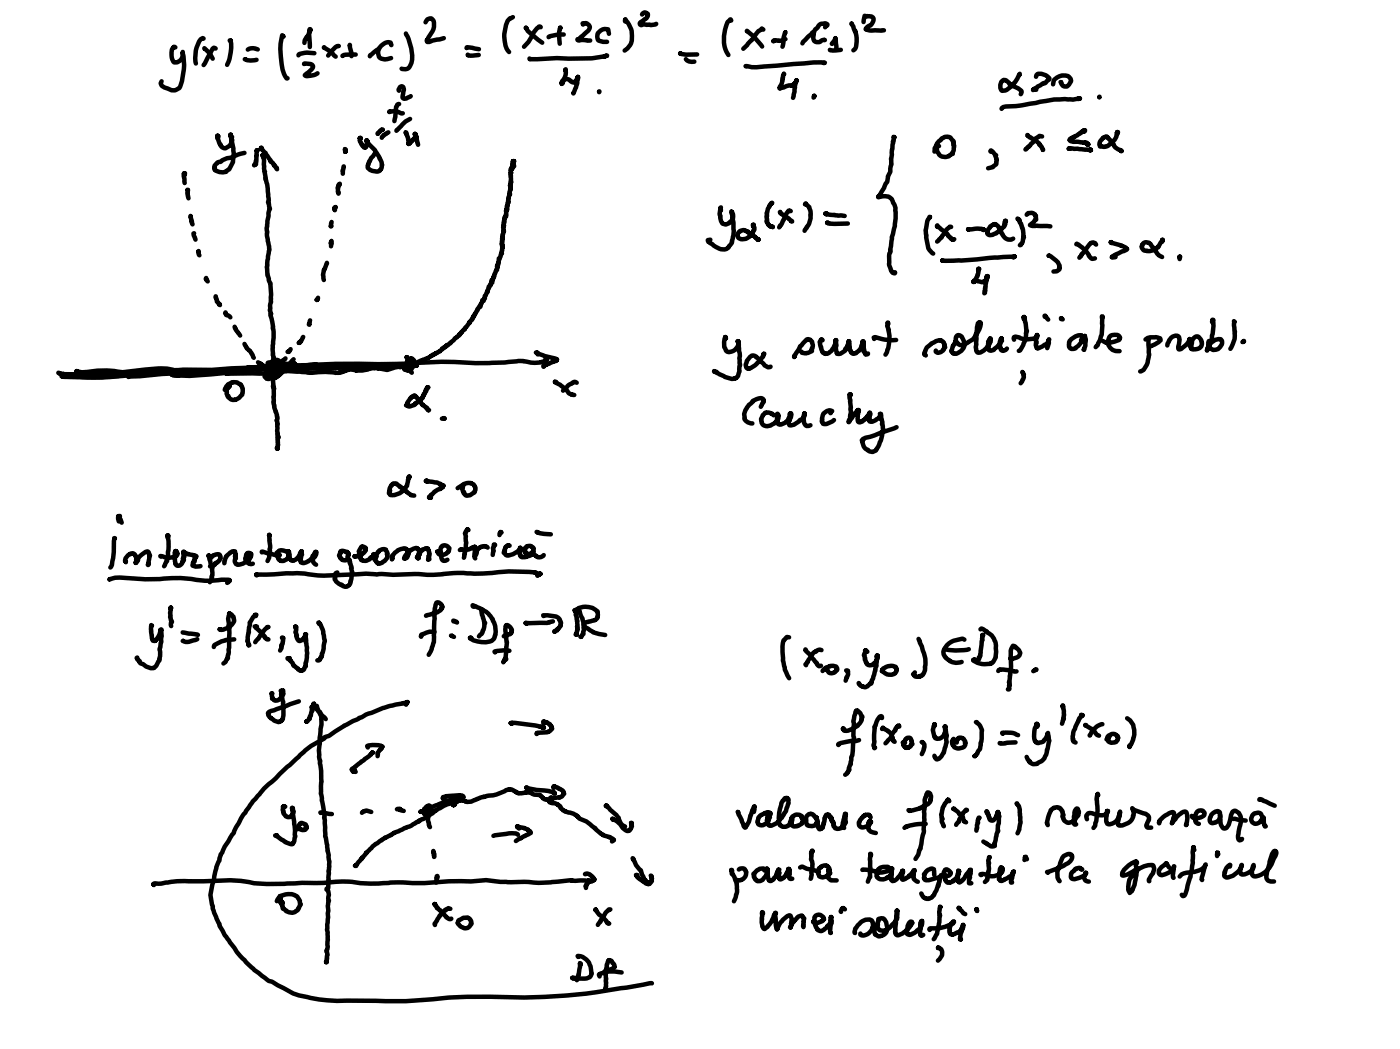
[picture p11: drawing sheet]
<svg xmlns="http://www.w3.org/2000/svg" width="210mm" height="157mm" viewBox="0 0 210 157" stroke-linecap="round" stroke-linejoin="round" font-family="sans-serif">
<g fill="none" stroke="#000" stroke-width=".67">
<path d="M26.2 7.1l-.2-.1a1.87 1.87 0 0 0 .1 2.3 1.24 1.24 0 0 0 1.3-1.5l-.1 .2a8.7 8.7 0 0 1-.4 5.2 1.34 1.34 0 0 1-1.8 0 1.1 1.1 0 0 1-1.1-.7l.2-.3M30.5 5.8l-.1-.1a2.31 2.31 0 0 0-1.1 1.9l-.1 1.1 .1 .8M30.6 7.3l.7 .6 .5 .9M32.3 7.3l-.3-.2-.2 .2-1.3 2.4M34.6 6.1h-.2l.1-.1a5.3 5.3 0 0 1-.5 3.7M36.7 8.9v-.1a1.83 1.83 0 0 0 1.7 .2M38.6 7.4l-.3-.1a1.41 1.41 0 0 0-1.2 .1M42.4 5.5l-.2-.2a11.2 11.2 0 0 0 .5 6.1l.2 .3h.1M45.5 9.6l.1-.1 .9 .1 .2 .1 .2 .3a1.78 1.78 0 0 1-.9 1l-.4 .3a2.57 2.57 0 0 0 1.9-.3M45.6 6.4v-.4l.3-.5a.95 .95 0 0 0 .4-.9l.2-.1-.1-.1-.1 .7 .1 1.9M47.1 8a3.8 3.8 0 0 0-2.4 .2v.1M48.5 7.1l.9 .6 .8 .8"/>
<path d="M50.7 6.9l-.5 .1-1.1 1.3M52.4 6.8v-.1l.2 1.7M53.2 8.2a2.85 2.85 0 0 0-1.9 .2M56.8 7.3l-1.4 .9v.2M57.3 19.4h-.1l-.3 .2-.4 .4M58.1 19.8l-.6 .4-.4 .4M58.3 16.8v-.1a2.44 2.44 0 0 1 1.9 .3h.1M58.6 6.7l-.1-.3a1.54 1.54 0 0 0-1.8 2.1 1.11 1.11 0 0 0 1.3 .3l.5-.1M59.7 13.6v-.2l.2-.4 .2-.1 .3 .1 .1 .3-.2 1v.4a1.13 1.13 0 0 0 1.2-.3M59.7 15.6l-.2 .1-.2 .3-.3 2.1M60.8 5v.2a6.2 6.2 0 0 1 .7 4.4 .98 .98 0 0 1-1.4 .7M60.8 19.9l-.1-.1 .4 .9 .2 .7-.1 .2 .9-1 .2-.1-.1-.4h-.2h.1v-.1l.5 1.7"/>
<path d="M61.4 17.8l-.7 .4-1.4 1.4M63.7 3.3a.63 .63 0 0 1 .6-.5 .63 .63 0 0 1 .6 .4 2.49 2.49 0 0 1-.7 2.4l-.3 .4 .1 .3h.3l.4-.2 1.7-.4M69.8 7.2l.2-.1 1.7 .3M71.7 8.2l-1.3 .1-.4-.1v.1M76.8 2.6l-.5 .2a4 4 0 0 0-.8 3.3 2.45 2.45 0 0 0 .7 1.7M78.8 4.2h-.1l.3 .5 2.2 1.7M80.9 4.1l-.2-.1a3.5 3.5 0 0 0-1.2 1.6l-.4 .7-.7 .7M83.8 4.2l.1-.1a2.65 2.65 0 0 0-.2 1.5l.1 .9M84.4 5.2a4.7 4.7 0 0 0-2.3 .4M84.7 10.6l-.1-.2a3.6 3.6 0 0 1-.5 2.2l-.1-.1a.72 .72 0 0 1 .6-.7 .72 .72 0 0 1 .8 .3l.5 .2 .4-.3 .2-.3v-.2a6.3 6.3 0 0 1-.7 2.5M87.3 3.7v-.2a.82 .82 0 0 1 1 .4 .83 .83 0 0 1-.6 1l-1 .9-.2 .1-.1 .1 .2 .1 .6-.1 1.1 .1M89.7 13.7v.1"/>
<path d="M90.5 8.5l.4-.2a16.2 16.2 0 0 1-5.8 .5l-1.7-.1-3 .2h-1l-.1-.1v.1M91.1 5.1l-.1-.7a1.15 1.15 0 0 0-1.3 .3 1.15 1.15 0 0 0-.1 1.4l.7 .2h.6M93.6 3.2v-.3a3.7 3.7 0 0 1 .7 3.9l-.8 .8M96.1 2.2v-.1a.4 .4 0 0 1 .4-.2 .4 .4 0 0 1 .4 .2h.1a.72 .72 0 0 1-.5 .8l-.7 .5v.3l.2 .1 .2-.1 1.2 .1 .8-.2M101.8 8l.9 .2 1.6-.1M102.7 8.9a1.19 1.19 0 0 0 1.2 .3M109.5 3.1l-.2-.2a4.2 4.2 0 0 0-.9 3.5 3.7 3.7 0 0 0 .6 1.8M111.8 4.7v-.1a8.4 8.4 0 0 1 2.3 2.4M114.3 4.4l-.3-.1-.5 .3-1 1.4-1.2 1.3M117.3 11.1v-.1l-.3 1.6-.3 .6 1.4-.4 .4-.1 .2 .2 .5-.9-.3 .8v.9l-.2 .9M117.6 4.8l-.3 .8-.2 1.4M117.6 5.9a2.34 2.34 0 0 1-1.7 .1l-.1 .2"/>
<path d="M121.8 4.9h-.2l-.2 .3-1.2 1.1-.1 .2M121.8 14.4h.1h-.1v.2M123.3 9.4h.2a10.6 10.6 0 0 0-3.1 .1l-6.1 .5a4.4 4.4 0 0 1-2.5-.1h-.2M123.5 4.1l.3-.5a.98 .98 0 0 0-1.4 .5 .99 .99 0 0 0-.6 1.1 .76 .76 0 0 0 .4 1.1 .78 .78 0 0 0 .8-.3h.5M124.5 6.6l.5-.7v-.2l.2 1.6M125.9 7.5a2.51 2.51 0 0 1-1.7 0M127.4 3.5l.3 .5 .3 .7v-.1a3.8 3.8 0 0 1-.1 2.8l-.2 .1M129.3 3.3l.1-.9 1.1 .1a.77 .77 0 0 1-.2 1.3h-.1a.82 .82 0 0 0-.6 .6v-.1a1.59 1.59 0 0 0 1.4 .2h1.3M152.6 11.2v-.2l-.7 1.3a2.94 2.94 0 0 1-1.9 1.3l-.1-.1a1.03 1.03 0 0 1 .4-1.5h.2l.6 .4 .1 .3h.1h.2l1.4 .9v.1l-.1 .4M155.1 11.5v-.3l.2-.2a1.7 1.7 0 0 1 1.8 .8l-.6 .6-.4 .1-1.5 .9h.5M158.8 12.3a.65 .65 0 0 0 .5 .6 .65 .65 0 0 0 .7-.2l.3-.6a1.12 1.12 0 0 0-1.7-.7 1.16 1.16 0 0 0-1 1.2M161.4 14.8l.2-.1-1 .2a17.6 17.6 0 0 0-5.6 .5l-2.9 .5h-1.6l-.3 .1-.3 .3"/>
<path d="M162.3 19.7l-.1-.2h.2h-.1v.2l-.1-.1-.3 .1-.1 .2-1.1 .7-.3 .1-.3 .2 .1 .2 .5 .1 1.9 .1 .1 .2h.2h-.2l.2 .1-.1 .1M164.5 14.5l.1 .1M27.7 26h-.2v.1l.1 1.3M28.1 28.4l-.1 .5 .2 .8M28.5 32.3l.3 1.3M29.1 34.9l-.1 .1v.3l.3 .6M29.7 37.6v.1l.1 .5M32.6 20.6l.1-.2-.2-.1h.1l-.1 .4 .3 .8 .2 .2v.1a.73 .73 0 0 0 .7 .4l.7-.4 .3-.5-.1-.5 .1-.3-.2-.2 .1-.2-.1 .1v.2l.3 .6-.1 .2 .3 1.7a2.88 2.88 0 0 1-1.1 2.7l-.1 .1a1.72 1.72 0 0 1-1.5-.2l-.2-.2v-.3a1.02 1.02 0 0 1 1-.8l.9-.5 .5-.1 1.1-.5 1-.2M38.5 22.5h-.1h.1l-.2 1.6v.2l-.1 .1 .1 .2-.3 .1M39.1 22.3v-.2v.1l.7 .7v.2l.7 .9v.1l.3 .2 .3 .4v.1l.3 .3v.1l.1 .1M39.5 23.6l.1-.2-.3-.2 .1 .1h-.1l.2 .3v1.6l.2 .5v1a10.9 10.9 0 0 1 .5 3.3l-.1 .3 .2 .2 .1 .8-.2 .6v.4l-.2 .8a10.8 10.8 0 0 0 .3 4.2l-.1 .6a8.5 8.5 0 0 0-.1 3.1l.1 .9 .3 .6 .1 2.7-.2 .6v.7l.2 .5-.1 .2 .3 1a9.8 9.8 0 0 1 0 3.5v1.5l.2 .3-.1 2.2-.1 .2 .1 1.8v.1l.1 .4-.1 2 .6 2.3-.1 .4 .2 .6-.1 1.5 .1 .3 .1 .2-.2 .1 .1 1-.1 .4 .1 .1h-.1M48.9 39.3l-.3 1a1.79 1.79 0 0 0-.1 1.6"/>
<path d="M49.6 36.1l-.1 .2v.6M49.6 33.2l-.1 .6 .1 .1M50.2 31l-.1 .1v.4M50.9 27.5l-.2 .1 .1 .1-.3 .4 .2 .9M51.5 24.9l-.2 .6v.5M51.6 22.3l.1 .4M54 20.7l-.1-.1-.1 .5 .4 .7 .3 .3a.4 .4 0 0 0 .4-.6l.1-.4-.2-.1 .4 .6 .9 .9 .7 1.1v.1a1.38 1.38 0 0 1 0 1.9 1.58 1.58 0 0 1-1.8-.5l.1-.5a2.49 2.49 0 0 1 .9-1.5l.1-.1M77 24.9l-.2-.7 .1-.1h-.1h.2h-.2h.1v.1l-.1-.1 .1 .1-.1 .1h.1l-.1 .1v.5l-.2 .2 .1 .1 .1-.1-.2 .1v.1l-.1 .1-.1-.1 .1 .2-.1 .3h.1l-.1 .3 .1 1.1-.1 .2v.3h-.1l.1 .6-.1 .5v.2l.1 .1-.3 .5 .1 .1-.2 .5h.2l-.2 .2-.1 .4v.2l-.1 .3h.1l-.2 .3 .1 .7-.3 .3 .1 .1-.2 .7v.4l-.1 .2v.5l.1 .1-.1 .1-.1 .4v.5l-.1 .2 .1 .1-.1 .3 .1 .1a.29 .29 0 0 0 0 .5l.1 .2-.3 .8 .1 .2h-.1l-.2 .6-.1 .1v.1l-.1 .4 .1 .1-.2 .3 .1 .1-.2 .1 .1 .3-.2 .1 .1 .2-.2 .2-.2 .4-.2 .7-.2 .2 .1 .1-.1 .2 .1 .1-.3 .3 .1 .1-.3 .2v.2l-.2 .4v.2l-.4 .6v.4l-.4 .2 .2 .1h-.1l-.4 .6-.1 .2 .1 .1-.4 .3-.4 .9-.3 .3h.1l-.2 .2v.3l-.4 .3v.1l-.6 .7-.1 .3-2.2 2.1-.5 .2 .1 .1-.3 .1h.1l-.3 .1 .1 .1-.4 .1 .1 .1-.5 .4-1 .5-.8 .5-1 .4a4 4 0 0 1-2.1 .7h-.1M107.9 31.5v-.5l-.2 1 .2 .4a.92 .92 0 0 0 .7 1.2 1.32 1.32 0 0 0 1-1.8l-.1-.1 .2 .6-.1 .2a7.8 7.8 0 0 1 0 3.7l-.5 .7a.97 .97 0 0 1-1.4 .3l-1.7-1v-.3h.3M112.7 33.8v-.2h.1v.3a.67 .67 0 0 1-.2 .9v.1a1.62 1.62 0 0 1-2 .7l-.1-.1a.62 .62 0 0 1 .3-.9l.4-.2 .7 .2 .2 .3 1.5 1h-.1v-.1M115.5 30.4h.1l-.4 .3-.3 .6-.1 .5-.1 .7 .1 .3v.4l.1 .3 .4 .4 .4 .1-.1-.1M116.7 31.7l.1 .2 1.3 .8 .3 .4h.2"/>
<path d="M118.4 31.6l-.4-.1 .1 .1a.84 .84 0 0 0-.5 .8l-1 1.6M120.5 30.6l.1-.2v.2h.2a1.89 1.89 0 0 1 .5 1.7 2.15 2.15 0 0 1-.5 1.7l-.4 .5M123.8 32h-.3l.8 .2 2.1 .1M123.8 33.3l.3 .2h.8h2M133.9 20.6l-.2-.1h.2l-.3 .7-.2 2.5v.9l-.1 .6v.5l-.4 .7-.1 .8-.2 .3-.9 1.7-.3 .3h.2a1.82 1.82 0 0 1 1.9 .3l.2 .6a1.33 1.33 0 0 1 .3 1.1l.1 1.2-.2 1.1-.4 1.7-.3 1.9 .1 .2a2.06 2.06 0 0 0-.2 1.8v.3l.2 .5a.59 .59 0 0 0 .7 .6v-.1M139.2 32.5a2.41 2.41 0 0 0-.6 1.7l-.1 .3 .1 1 .3 1.6 .8 .9M140.3 34v-.3l.6 .6 .9 .7 .2 .4 .3 .2 .3 .3 .2-.1M140.6 21.9l-.4-.1 .1 .1a.83 .83 0 0 0 .2 1.1 1.21 1.21 0 0 0 1.9 .1l.2-.1-.1-.1a1.51 1.51 0 0 0 .2-1.3v-.3v-.1l-.1-.2a.98 .98 0 0 0-1.8 0 2.06 2.06 0 0 0-.9 1.7M142.4 34h-.2a1.64 1.64 0 0 0-.9 1l-1 1.2M144.9 34.3l1.5-.1 .5 .1 .3 .1v-.1M148.3 22.7l.1-.2 .7 .7-.1 .2 .2 .4-.1 .7a1.85 1.85 0 0 1-1.2 .7M150.4 33.2l.1-.2-.1 .3 .1 .2-.2 .1v.3l-.4 .4a2.62 2.62 0 0 1-1.8 .9l-.3-.2a1.27 1.27 0 0 1 .9-1.4h.3a3.9 3.9 0 0 1 1.1 1.6 1.12 1.12 0 0 0 1.6 .5"/>
<path d="M151.6 38.5l.3-.1-3 .1a55.3 55.3 0 0 1-7.8 .5h-.1M152.6 32.9l-.3-.2 .1 .1 .3 .6a3.2 3.2 0 0 1 .5 2v.2l-.2 .7-.2 .4h-.1M153.7 32.1a.83 .83 0 0 1 1.4 .2v.6l-.9 .8 .3 .1 2.7 .1M153.8 20.2l.3 .3 .9 .4 .1 .2 .4 .4 .6 .9M156 20.4a.97 .97 0 0 0-.9 .3l-1.1 1.3h-.2l-.3 .4M157 38.3a2.3 2.3 0 0 1 1.5 1.2l.1 .5-.1 .3-.3 .3h-.5M160 22.3h1.3l2 .2h-.1l.1-.1h-.1M161.1 36.6l.1-.1 .3 .1 .5 .4a2.6 2.6 0 0 1 1 1.3l.4 .4h.5M164.1 36.6l-.2-.2-.3-.1-.4 .2-1.6 2.1M166.4 36.4l-.1-.2 1.5 .6a1.23 1.23 0 0 1 .9 .5l-1.7 .8-.6 .4h.6M167.2 20.1v-.3v.2l.1-.2-.1-.1v.2l.1 .1-.2 .5-.5 .9-.5 .2a.59 .59 0 0 1-.6 .3l-.2 .1-.7-.1a1.13 1.13 0 0 1 .4-1.2l.2-.1 .5-.2 1 1.3a1.56 1.56 0 0 0 1.1 .8l.1 .1h-.1M173.9 36.2l.1-.3v.2l-.3 .2-.3 .7-.3 .1a1.81 1.81 0 0 1-1.5 .5l.1-.1a.63 .63 0 0 1-.7-.8v-.1a.46 .46 0 0 1 .6-.3 1.02 1.02 0 0 1 .9 .7h.1a2.65 2.65 0 0 0 1.3 1.5"/>
<path d="M176.6 38.5h.1l-.1 .3M9 55.9l-.3-.1 .9 .2h6.3M17.8 56.3l-6.1 .2-2.1-.1-.4-.1h.2M21.7 56.1l-3 .1a27.2 27.2 0 0 1-6.6 .2h.3M26.4 55.7l.1-.1-.3-.1a5.3 5.3 0 0 0-2.6-.4l-1.9 .2a46.8 46.8 0 0 1-12.2 .7l.1 .1M28 55.8a31.8 31.8 0 0 0-6.5 0l-6.3 .6a12.1 12.1 0 0 1-3.9-.1v.1M30.9 41.6l-.1 .1 .3 .4M32.3 44.3l.1 .8 .5 .6M33.8 46.8l-.1 .1 .2 .2 .3 .1 .3 .3M34.4 57.8h-.1a.91 .91 0 0 0-.1 1.5l-.1 .1 .5 .4h.6a1.31 1.31 0 0 0 1.2-1.6 1.31 1.31 0 0 0-1.7-1l.1 .1a1.4 1.4 0 0 0-1.2 1M35.1 48.9l.2 .5 .6 .8M36 55.7h-1.7a184.9 184.9 0 0 1-13.1 0l-4.2 .4"/>
<path d="M36.6 51.5l.4 .7a2.64 2.64 0 0 1 1 1.3M38.6 54.2l.5 .3 .3 .2 .9 .3M40.1 55.7h.3l.5 .1M40.5 54.4l-.4-.2v.1v.3l-.1 .1 .2 .8 .2 .4a.43 .43 0 0 0 .4 .5 2.18 2.18 0 0 0 .9-1.7v-.3l-.1-.3a.69 .69 0 0 0-.9 0 2.95 2.95 0 0 0-1 2.2l-.1 .1 .5 .3a2.98 2.98 0 0 0 2.1-1.9 .84 .84 0 0 0-.8-.9 .84 .84 0 0 0-.9 .8 1.37 1.37 0 0 0-.3 1.2l-.1 .1 .2 .1a.65 .65 0 0 0 .8 .4 1.81 1.81 0 0 0 1.3-1.2l-.1-.2a.79 .79 0 0 0-.5-.8l-.5-.2a1.39 1.39 0 0 0-.8 1.5l.1 .2a.59 .59 0 0 0 .1 .6 .59 .59 0 0 0 .6 .1l1.1-.9v-.3l-.1-.5-.5-.3-.2 .1-.2 .6M41.5 54.2l-.8 .7h-.3M42.7 53.6l-.3 .3-.2 .3M43.5 52.3l-.3 .4-.2-.1M43.9 53.8l-.5 .5-.2 .6M45.4 50.4l-.3 .7-.4 .2h.2h-.1M46.4 47.9l-.2 .7h.1M46.6 54.8h.2a52.7 52.7 0 0 0-10.2 .7l-3.6 .1-.2 .1h.1M47.6 44.6v.2l-.2 .1"/>
<path d="M51 55l8.2-.4-.9-.1 1.1 .3h1.4h-.5h.1l-.6 .1 2.1-.2-8.4 .2 3-.2h.1l-4.8 .2 .5 .1 2-.1h-4.6l1.9-.2h-.1a29.3 29.3 0 0 1-6.1 .2l.8-.3h1.2l-4.1 .2 .3-.2 .6-.1-2.7-.1-1.2 .2 .7-.1 .2 .1h-.2l.1 .1a9.3 9.3 0 0 1-3.8 .3h-.2l-.4 .3M52.8 55.2l.4-.1h-.2l.1-.1h-1.2l-6.5 .2a42.9 42.9 0 0 0-7 .2h.3M54.9 54.6l2.2-.1-8.2 .3-5.1 .4M60.6 55.3v-.1a2.39 2.39 0 0 1 1.7-.5h.1h-1.7l-.7 .1-2 .6-2-.3-1.8 .4-.9-.1-1-.1-1.2 .4-.8 .1a12.9 12.9 0 0 0-4 0l-3.3-.3-1.8 .1 .2 .1v.1l.2 .1h-.7l-7.1-.1 .9-.1h-.4l-5.9 .6-2.7-.2h1l.4-.1-1.2-.1-6.7 .5M60.9 53.5v-.1v.1a2.56 2.56 0 0 1 .6 2l-.1 .1 .2 .2M61.1 54.3l-.2-.1h.1l-.1 .1 .1 .1v.6v.1h.4l.3-.3-.1-.1a.55 .55 0 0 0-.2-.9h.1a.59 .59 0 0 0-.5 .5l-.1 .2 .1 .3-.1 .2 .2 .2-.1 .2h.3h-.1a.46 .46 0 0 0 .5-.3 .46 .46 0 0 0-.1-.5l.1-.1-.2-.5-.4-.1 .2 .1-.3 .3-.3 .4v.4l-.1 .1 .3 .2h.2l.2-.3v-.1a.65 .65 0 0 0-.1-.8v-.2l-.1-.1h.1l-.2 .2 .1 .4-.2 .1-.1 .6 .3-.1h-.1l.7-.4 .1-.2v-.3l.2-.3-.3-.2-.2-.1v.1l-.2 .2-.2 .5-.1 .5M64.1 58h-.1h.1l-.2 .1v.1l-.2 .1 .1 .3-.3 .3-.2 .4a2.28 2.28 0 0 1-1.2 1.1h.1l-.2 .2-.7 .2-.5-.1 .2-.2v-.3l.5-.7 .6-.3 .1 .2 .3 .2 .4 .4 .4 .6 .6 .4 .1 .3 .2 .1h-.1M80.5 53l-.1-.2h-.2h.2l.2 .1 .9 .4 1.9 .5-.1 .2-2 .7 .1 .2M81.7 53.8l.2 .1-.2-.1 .1 .1h-.2h.2l-.2 .2a4.8 4.8 0 0 1-3.2-.1l-2.8 .3a55 55 0 0 1-7.5-.1l-5.1 .1a84.9 84.9 0 0 1-9.3 .1 535.4 535.4 0 0 0-22 1 69.8 69.8 0 0 0-10.4 .4h-1.8a19.6 19.6 0 0 0-7.2-.1l-.8-.2 .2 .2M83.1 57.2v-.1h.1l.1 .2a5.4 5.4 0 0 1 1.8 1.5l.5 .3h.4M86.3 57.3l-.2-.2-.3 .1-.7 .4-.8 .9M108.7 50.6l-.1-.1v.2a1.38 1.38 0 0 0 .5 2 1.63 1.63 0 0 0 1.5-1.1v-.4l-.2-.1h.1h-.1l.2 .5 .1 1.3v.8l.1 1-.1 .1a1.99 1.99 0 0 1-.4 1.7l-.4 .2a4.3 4.3 0 0 1-2.4-.8l-.6-.3 .4 .1"/>
<path d="M114.2 53.2l.2-.3-.1 .1-.1 .4-.8 .9a2.43 2.43 0 0 1-1.3 .9l-.3-.1-.2-.5a1.68 1.68 0 0 1 1.1-1.4l.4 .1 1.4 1.4a.72 .72 0 0 0 .8 .2M120 52.6l.1 .2a1.8 1.8 0 0 0 1.4-.3v-.3a.96 .96 0 0 0-.6-1.5l-.2 .1-.9 1-.9 1.4v.2M123.1 50.9l-.1-.1h-.1a.6 .6 0 0 0-.2 .8l.2 .3a.89 .89 0 0 0 .3 .8l.3 .3a1.86 1.86 0 0 0 1.5-1.4l.1-.7v.5l.1 .3a1.33 1.33 0 0 0 .1 1.2h.5l.7-.4 .1-.3v-.1a.43 .43 0 0 0 .3-.5l.1-.3v-.2a.63 .63 0 0 1 .1 .7l.1 .2-.1 .2 .4 .7 .2 .1 .4-.2 .1-.1a2.17 2.17 0 0 0 .9-1.4l.2-.1-.1-.1h-.1l.2 .2-.1 .1a.5 .5 0 0 1 0 .7l.2 .4-.1 .1 .2 .4h.4v-.1M127.3 59.1l-.1-.1h.1l-.1 .1-.1 .4 .2 .3 .1 1.2-.1 .3 .1 .5-.1 .2v.6l-.3 .5 .1 .1 .2-.5 1-1.2 .1-.1h.1h-.1l.2 .1-.3 .7 .1 .8a.36 .36 0 0 0 .6 0l.5-.2 .7-.9h-.1l.1-.2v.2l.1 .1-.2 .1 .1 .3-.2 .3 .3 .3-.2 .1a.9 .9 0 0 0 1.1-.4l.3-.1 .4-.5h-.1v-.2h-.1l.2 .1h-.1l.4 2.2a8.7 8.7 0 0 1-1.1 3.2l-.5 .2-.5-.1-.2-.2a1.22 1.22 0 0 1-.8-1.3l-.1-.1 .6-.4 1.3-.4 3.3-1.2M130.8 50.7h.1l-.1-.2h.2a7.1 7.1 0 0 0 3.1 .4M133 48.5l-.1-.2a1.1 1.1 0 0 0 .1 1.1v.2a5.3 5.3 0 0 1-.3 3.2l-.2 .3M140.1 52.5v.1l.2 .2a.96 .96 0 0 0 1-.6l.2-.2-.1-.2a.86 .86 0 0 0-.6-.9 2.94 2.94 0 0 0-2.4 1.8l-.1 .3 .3 .2M143.1 51.1l-.5 .7-.2 .7 .2 .3 .2 .1h-.1a1.43 1.43 0 0 0 1.6-1 1.43 1.43 0 0 0-.8-1.7 .53 .53 0 0 0-.5 .6 .85 .85 0 0 0 1.3 .8 4 4 0 0 0 2.5-3.2v-.1l-.2-.1-.2 .2-.1 .5-.1 1-.2 .2 .2 .6-.2 1.3a.74 .74 0 0 0 .4 .8 2.48 2.48 0 0 0 1.8-1.5l.1-.2-.1-.5-.3 .5v.6l.1 .2-.1 .3 .2 .2 .2 .1 .5-.1 .8-.8 .4-.6-.1-.4-.2 .5v.4l-.1 .1 .2 .6 .2 .3h.2l.5-.3M146.4 40.4v-.2l.2 .1h-.1a2.38 2.38 0 0 1-.7 1.7v.2h-.1l.5-.2 .9 .2 .6-.3h-.1v-.2l.3-.4-.2 .1 .1 .2-.2 .2-.2 1.3 .1 .4-.2 .4 .1-.1M151.8 50.8l-.1-.2 .1-.2 .8 .1a2.91 2.91 0 0 0 2.6 0v-.4a1.48 1.48 0 0 0-.1 1.2l-.1 .4 .1 .3 .1 .1h.3a2.46 2.46 0 0 0 1.5-1.2v-.1v.6l-.3 .7M153 55.7a.85 .85 0 0 1 0 1.2l-.2 .5M153.2 47.7v-.2l.1-.1 .4 2.1-.1 .3a4.2 4.2 0 0 1-.9 2.7h-.2"/>
<path d="M156.4 47.4v-.2l.1 .1 .4 .5M158.8 47.8v-.2l.3 .2M161.8 50.9l.4-.4-.3-.3a1.83 1.83 0 0 0-1.9 1.1v.6l.1 .2a.63 .63 0 0 0 .9-.1l1-.9v-.1l.3-.3 .1-.4a.93 .93 0 0 1 .1 .9v.6l-.3 .5M165 47.6l-.1-.3 .1 .1-.1 .1 .1 .9a4.3 4.3 0 0 1-.6 3l-.1 .3-.3 .3M165.1 51a1.66 1.66 0 0 0 1.7 .1l.7-.2 .2-.4a.93 .93 0 0 0-1.1-.4 .93 .93 0 0 0-.7 .8l-.1 .1a1.42 1.42 0 0 0 1.8 1.5M171.5 50.8a2.22 2.22 0 0 1 2.2-.1v.2l-.3 .3-1.1 .6M172 50.7l-.1 .9a5.1 5.1 0 0 1-.7 3.8l-.5 .2M174.7 51.7l.3-.6a1 1 0 0 1 1.5-.7 1.85 1.85 0 0 1-.1 1.5v.3l.1 .1 .4-.2a2.5 2.5 0 0 0 1.2-1.4l-.1 .7a.95 .95 0 0 0 .8 .9 .95 .95 0 0 0 1-.5 1.06 1.06 0 0 0-.8-1.4h-.1a.98 .98 0 0 0-.5 .9l-.1 .9M181.4 48.2l.1-.3h.1h-.1a7.6 7.6 0 0 1-.3 3.3l-.5 1.3a1.9 1.9 0 0 1 2-1.7 1.02 1.02 0 0 1-.7 1.5 .93 .93 0 0 1-.9-.3 .93 .93 0 0 1-.2-1M184.7 48.1l.1 .1-.1 .5a4.5 4.5 0 0 1-.4 3.3l-.1 .2M186.1 51.2l.1-.2v.1l-.2 .1M17.8 78l-.1-.6 .3-.2h-.3l.3 .5 .2 .5"/>
<path d="M61.2 71.5l.1-.2-.2 .8a2.49 2.49 0 0 1-1.3 1.7l-.8 .3h-.6l-.2-.3v-.2l.2-.1a1.04 1.04 0 0 1 .5-1.1h.4l2.2 1.7 .5 .1M63.9 72.1l.1-.1h-.3l1.7 .2 1 .5h-.1v.1l-.1 .2-.3 .1h.1a3.2 3.2 0 0 0-1.4 1l-.4 .4 .3-.1M66.5 62.6l-.4 .1M69.3 72.8l-.1 .1a.91 .91 0 0 0 .3 .8l-.1 .1 .2 .3 .2 .1a1.83 1.83 0 0 0 1.2-.6 .68 .68 0 0 0 0-.9l-.1-.2-.4-.2a2.31 2.31 0 0 0-2 .7M70.1 79.3l-.1-.1v.1a.75 .75 0 0 0-.3 .9v2.1l-.3 1.2M75 79.7l-.1-.1h.1l-.2 .2v.3M80.4 79.6l.1 .1a3.7 3.7 0 0 0 1.9 .3M113.9 60.9l.1-.4a.57 .57 0 0 0 .2-.8 .88 .88 0 0 0-.9 0l-.6 .3v.1a2.69 2.69 0 0 0-1.3 2.6 1.34 1.34 0 0 0 1.2 .7M115.8 62.2l-.5-.4-.7-.1-.4 .4-.3 .7 .1 .3a.69 .69 0 0 0 .9 .7l.5-.1 .7-.4v-.1a.89 .89 0 0 0 .4-1.1l-.1-.2-.1 .2 .1 .3-.1 .5a.48 .48 0 0 0 .6 .6l.8-.4a1.55 1.55 0 0 0 .8-1l-.3-.2h.2h-.1l-.1 .2v.3l-.2 .2 .2 .3-.1 .2 .1 .5a1.8 1.8 0 0 0 1.5-.7 .85 .85 0 0 0 .7-1l-.2 .7 .1 .6a.64 .64 0 0 0 1 .4M124.3 61.8v-.1l.3-.2a1.12 1.12 0 0 0-1.5 1.4l-.1 .3 .2 .2a1.78 1.78 0 0 0 1.6-.5M16.4 86.7l.8-.2 .8-.1a33.5 33.5 0 0 0 7.8 .1l2.9 .1a11.8 11.8 0 0 0 4.5 .2h1.2l-.1 .1 .1 .1-.4 .2M17.2 80.5h-.1l-.1 .5a9.9 9.9 0 0 1-.4 3.8l-.1 .1"/>
<path d="M18.8 84.1l-.1-.1a.98 .98 0 0 1 .8-1.1 .62 .62 0 0 1 .8 .3l.2 .9-.2 .1 .1-.2 .3-.1-.2-.1 .2-.2a2.45 2.45 0 0 1 1.4-1.1l.4 .7h-.2l-.2 1.4 .2-.2M22.7 93.6l-.1-.1v.2a5.2 5.2 0 0 0 .3 2.2h.3l.1-.2a2.64 2.64 0 0 0 .8-1.4l.1-.1-.2 .1a1.88 1.88 0 0 1 .1 1.5v.3l-.2 1.1a2.28 2.28 0 0 1-.2 1.8l-.3 .6-.4 .4a1.63 1.63 0 0 1-1.6-.6l-.4-.1-.2-.3 .1-.1-.4-.3v-.1v-.1M24 83.3v-.1l.3 .1 .6 .2 1.3-.2a.42 .42 0 0 0 .4-.4 .42 .42 0 0 0-.4-.4h.2h-.2h.2l-.3 .3 .1 1.2a.55 .55 0 0 0 .3 .7 .55 .55 0 0 0 .7-.4l.1-.3 .2-.3-.1-.1 .2-.4-.2-.2 .1-.5 .6 .4 1.3 .3-.3 .5-.1 .2 .1 .1-.2 .2v.4h-.1l.5 .2 .7-.1M25.2 80.3l-.1-.2h.1l-.2 .1 .1 .2a7.4 7.4 0 0 1 0 2.8l-.1 .2v.5l-.4 .8M25.5 91.1l.1-.2-.1 .7a2.13 2.13 0 0 0 .2 1.5l-.1 .1v.5M27.3 94.6l2.3 .4M29.5 95.7l-.6 .2a1.53 1.53 0 0 1-1.5 0M31.3 83.1l-.1 .1 .5 1.6a.26 .26 0 0 1 0 .4l.1 .9-.1 .2v.4l-.3 .4M31.6 83.5a.94 .94 0 0 1 1.3-.4l.1 .1a1.01 1.01 0 0 1-.8 1.1v.1l-.1 .2-.7 .2 .1-.1M32.9 94.2l.2 .1 .3-.1a2.13 2.13 0 0 0 1.6-1.4v-.5l-.6-.5h-.1v.1a1.68 1.68 0 0 0 0 1.6 .48 .48 0 0 0 0 .7v2.7l-.1 .9-.2 .6 .1 .1-.2 .1-.1 .5-.4 .2M33.6 84.3v-.3l.3-.8 .8-.7h.5l-.1 .1 .2 .6-.1 .1 .1 .2a.6 .6 0 0 0 .1 1 2.17 2.17 0 0 0 2-1l.2-.3v-.3l-.6-.1 .1 .1-.2 .1-.2 .7 .3 .3v.1l.3 .3h.5M35.1 95.7l-1.3 .1-.6 .2-1.1 .5-.1 .3"/>
<path d="M38.3 92.2v-.2h.1h-.2l-.8 1.2-.1 1.5-.3 1.2 .3 .7h-.1M38.4 86.1v-.2a20.5 20.5 0 0 0 4.5-.1h.9a15 15 0 0 1 3.7 .3l7.3-.2h1.9a37.7 37.7 0 0 0 6 0l2.2 .1a26.6 26.6 0 0 1 6.1-.1l1.3-.1a42 42 0 0 1 7.8-.1l.3 .1h-.1l.2 .1h.4h-.2h.2h-.2l-.2 .3M38.5 93.8l-.4-.1 .2 .1v.2l.8 .6 .5 .7 .1 .1 .3 .2-.1 .1h.3M39.2 82.7v-.2l.1 .1 1.9 .5h.7M40.2 93.8h-.2l-.3 .4-1.5 1.9M40.3 80.1v-.1v1a1.27 1.27 0 0 1 0 1.2l.1 .6-.4 1.2M42.4 95.5l-.2-.1 .2 .1v.2l-.1 .7-.2 .2a.63 .63 0 0 1-.2 .8M43.1 82.7a1.06 1.06 0 0 0-1.7 .1h.1a1.01 1.01 0 0 0 .5 1.1 1.06 1.06 0 0 0 1.3-.9l-.1-.4h.1l-.3-.1 .2 .1 .1 .6-.1 .1 .4 .6a1.11 1.11 0 0 0 1.2-.8l.2-.3h-.1l.3-.3-.2 .2 .2 .3-.1 .2-.2 .7 .2 .2-.1 .1a1.67 1.67 0 0 0 1.6-.5 .88 .88 0 0 0 .7-1h-.1l.1-.1h-.1l-.3 .6h-.1l.1 .2-.1 .1a.84 .84 0 0 0 .5 1M44.3 94v-.2h-.1h.1h-.1a.74 .74 0 0 1 0 .8l.2 .5v.1l.1 .4 .3 .3 .3-.1 .5-.4 .1-.5h.1h-.1l.1 .1v1l.2 .9v.9l-.2 1.2-.1 .2 .1 .5-.3 .5-.4 .2-.5-.2v-.2l-.7-.4-.1-.4-.4-.3 .1-.1-.5-.3h.4M47.7 93.4l.1-.1-.1-.1a4 4 0 0 1 .8 2.4l.1 .4-.1 .6a1.76 1.76 0 0 1-.3 1.3l-.1 .5-.2 .1v.2l-.4 .1M52 83.3l.2-.3-.1-.3h-.2l.1-.1-.7-.2-.3 .1v.3l-.2 .3 .1 .4 .4 .3 .3 .1 .7-.2h-.1l.2 .4v.2l.2 .5-.1 .2 .2 .6-.2 1.3a.79 .79 0 0 1-.5 .9 .79 .79 0 0 1-.9-.2v-.1a1.25 1.25 0 0 1-1-.9l.2-.8 .2-.1M53.1 83.3h.1a1.95 1.95 0 0 0 1.5-.8v-.5l-.6-.2 .1 .1-.2 .1-.3 .5 .1 .4-.1 .1 .2 .4v.1l.3 .3h-.1a1.26 1.26 0 0 0 1.5-.3h-.2l.5-.2-.1-.1 .2-.1-.1-.2 .2 .2h-.1a1.29 1.29 0 0 0 .8 1.3l.8-.5 .4-.5-.1-.5 .1-.1-.2-.5a.84 .84 0 0 0-1.2 .3l-.2 .2-.1 .6"/>
<path d="M58.7 83.7v-.1a1.01 1.01 0 0 1 .7-1.1l.2-.2 .8-.2h.4l.2 .2 .2 .6-.1 .2-.2 .4-.4 .1a2.51 2.51 0 0 1 1.8-1.6l.1 .1a.7 .7 0 0 1 .3 .8l.1 .1-.3 .3h.2l-.1 .2h.1h-.2l-.1-.1 .8-1.2 .8-.1h-.1l.2 .1 .2 .7-.2 .3 .1 .2v.3h.1l-.2 .1M63.8 92.2v-.1a3.6 3.6 0 0 0 2.1-.8l.4-.5-.2-.1-.1-.3-.3-.2h-.4a4.6 4.6 0 0 0-.2 2.4l-.1 2.1a5.7 5.7 0 0 1-.8 3.3M65 94.6a3.8 3.8 0 0 0-1.9 .4l-.1 .3M65.6 82.5h-.2l.2 .1h-.1a.77 .77 0 0 0 1.3 .3 .67 .67 0 0 0 .4-.9 .65 .65 0 0 0-.8-.4 .65 .65 0 0 0-.5 .6l.1 .5-.1 .1 .3 1a.55 .55 0 0 0 .8 0M67.6 95.2l-.1-.1 .5 .2M67.9 93l-.1-.1 .6 .3M68.8 82.3h.5a2.27 2.27 0 0 0 1.4-.3v-.1l.4-.1h-.1l.1 .3-.1 .8 .1 .3-.1 .2 .1 .2M70.8 90.8l-.1-.2 .3 .1a5.6 5.6 0 0 1 2.4 1.5 3.8 3.8 0 0 1 .8 2.8l-.2 .2a.81 .81 0 0 1-.7 .8 3.3 3.3 0 0 1-3-.5h.2M72.2 91.3h-.2h.1a1.8 1.8 0 0 0 .3 1.4l.2 .5-.2 .9a1.92 1.92 0 0 1-.7 1.1M73 82l-.1-.2-.4-.1-.5 .1a.82 .82 0 0 0-.7 1l-.1 .3M74 81.6l.1-.1h-.2h.1l-.1 .1a.72 .72 0 0 0 0 .8l-.2 .6M75.4 95.2l1-.3a.78 .78 0 0 0 0-1l-.4-.3h-.2l-.1 .1h.1a1.73 1.73 0 0 0 0 1.5v.3a2.05 2.05 0 0 1 0 1.4v.4l-.2 1.3h.2l-.3 .2-.2 .3"/>
<path d="M76.2 97.4a4.2 4.2 0 0 0-2.2 .1l.1 .1M76.3 81.7l-.2-.1-.5 .3-.1 .5h.1l-.2 .3 .4 .4a2.76 2.76 0 0 0 1.8-.7l.3-.3-.1-.1h.1l-.2 .4 .1 .1v.4l.2 .4 .5 .1 .2-.1a1.41 1.41 0 0 0 1.1-.7l-.1-.1 .2-.3-.1-.2-.3-.3h-.6l-.4 .4 .1 .2-.1 .1 .1 .4 .2 .1h-.1h.9l.4 .1 .4 .3a.8 .8 0 0 0 1-.2M81.4 92.2l-.1-.1h.7l1.2 .2 .5 .4 .3 .5-.1 .1a.84 .84 0 0 1-.5 .9v.2l-.5 .1h.1M82.8 93l-.9 .2-3.2 .1 .1 .1M86.1 91.5v-.2l.1 .1v.6l.2 .9v.9l.1 .4-.3 .7 .1 .1h-.1l.1-.1M86.2 91.4v-.2a2.53 2.53 0 0 1 3.3 .3v.5a.81 .81 0 0 1-.9 .9l-1.1 .3-.2 .2a.77 .77 0 0 0 .7 .6l.8 .6 1.8 .4M86.8 91.4v.3a5.6 5.6 0 0 1 .6 2.6l-.1 .6-.3 .4M118.1 95.4l-.3-.1-.2 .2a1.05 1.05 0 0 0-.5 1.2 8.1 8.1 0 0 0 1 4.8M120.5 97.3l.1-.1 1.7 2.1 .1 .3 .2 .1 .3-.1M123 97.3a.68 .68 0 0 0-.9 .2 1.53 1.53 0 0 0-.9 1l-.3 .6-.3 .3v.2M123.6 100l.2 .2a.85 .85 0 0 0 .7 .5 .85 .85 0 0 0 .8-.4v-.2l-.1-.3a1.72 1.72 0 0 0-2.1 .6M129.8 97.5l-.2-.2-.1 .1h.1h-.1a1.06 1.06 0 0 0 0 1.1l-.1 .2 .3 .4a.57 .57 0 0 0 .5 .5 .57 .57 0 0 0 .5-.3 1.02 1.02 0 0 0 .6-1l-.1-.1 .2-.1h-.1h.1l-.3 .9 .1 .7-.2 .3v.3l-.3 1.2-.4 .7 .1 .1-.2 .1a.94 .94 0 0 1-1.1 .4l-.3-.2-.3-.4"/>
<path d="M137.5 95.6a9.3 9.3 0 0 1 1 3.9l-.1 .3a1.17 1.17 0 0 1-.6 1.4l-.1 .1-.8-.1-.2-.3 .2-.3M144.4 95.7l-.3-.1a3.7 3.7 0 0 0-2 .7l-.4 .3-.2 .4a.78 .78 0 0 0 0 1.3 2.05 2.05 0 0 0 2.4 .8M145 97.2a10.7 10.7 0 0 1-3.7 0M146.8 94.2l.1-.1 .3 .1 .5 .3v.1a2.45 2.45 0 0 1 1.3 2.4 2.75 2.75 0 0 1-.4 2.1l-.3 .2a3.3 3.3 0 0 1-2.6-.5l.1-.1h-.1h.2M147.1 95.1v-.1h-.1h.1l-.1 .1 .1 .7-.2 .2-.2 2.1-.2 .3 .1 .1-.1 .2M151.2 98.6v-.1l1-.1a.75 .75 0 0 0 .5-.8 .75 .75 0 0 0-.7-.7l-.1-.2-.3-.1a2.25 2.25 0 0 0-.2 2.1l-.2 2.3-.2 1.1 .2 .4-.2 .1 .1 .5-.2 .1M40.7 103.8v.4l.1 .3h-.1a.74 .74 0 0 0 1.3 0l.2-.2a.77 .77 0 0 0 .2-.9h-.4h.3l-.2 .5a8.4 8.4 0 0 1 .2 3.7l-.2 .3-.4 .2a1.99 1.99 0 0 1-1.6-1.2v-.2a1.12 1.12 0 0 1 1-.4l3.6-1.3M46.9 106l-.1-.2h.1l-.2-.1 .1 .6-.2 .4-.1 .4-.1 .1v.4l-.5 .4v-.1M47 105.5l-.1-.2 .4 .7 .6 .6 .2 .5 .3 .2 .4 .3M47.4 105.6l.2 .6a2.79 2.79 0 0 1 .5 2.2l-.2 2-.1 2.9 .1 .5v.5l.2 1v1.7l-.1 1.8 .6 4a13.9 13.9 0 0 0 .4 3.7l.1 1a7.9 7.9 0 0 1 .1 2.9l-.1 2.5-.2 .1v.1l.2 .2a1.6 1.6 0 0 1 0 1.2l.1 .4-.1 .7v.7l-.1 2.8 .1 1.5-.1 .8a.91 .91 0 0 1-.2 .9l.2 .5-.2 1.2M52.9 115.4h.1h-.1v-.1h.2h-.3h.2h-.1l.3 .2M55.1 111.9l-.1-.2a3.6 3.6 0 0 1 2-.1l.3 .1-.8 1v.5"/>
<path d="M55.7 112.6l-.2 .4-1.4 1-.9 .8-.4 .2-.1 .2h.2h-.3h.1M60.8 105.5l.1-.3h-.1l.2-.1-2.7 .6-3.5 1.2-1 .6a19.1 19.1 0 0 0-4.6 2.7l-.7 .2 .1 .1a11.2 11.2 0 0 0-3.9 2.8l-4 3.7a6.8 6.8 0 0 0-1.8 1.8l-.3 .3a27.5 27.5 0 0 0-3.7 5.6 13.3 13.3 0 0 0-2.1 3.8v.3l-.4 1-.4 1.9a4.9 4.9 0 0 0-.1 4.1l-.1 .1 .3 .7a21.7 21.7 0 0 0 5.8 8.4l1.7 1.3a1.92 1.92 0 0 0 1.2 .7l1.7 .9a9.4 9.4 0 0 0 4 1.4 21.9 21.9 0 0 0 5.4 .4 121.2 121.2 0 0 0 12.8-.1 81.1 81.1 0 0 1 13.8-.3 102.1 102.1 0 0 0 18.8-2.2l.3 .1M66.5 119.7l-.2-.2 .1-.1h-.1l.5-.2 1.9-.2 .6 .1 .1 .2-.2 .1v.1l-1.2 .7h.1v.1l-.3 .2h.2h-.2l.3-.1M68.2 119.6l.1-.1-.1-.1h.2l-.1 .1h.1l-.2 .1h.1h-.4l-1.3 .4-2.2 .9-1.1 .6h-.4h.2M76.6 108.2h-.1h.2h-.2h.6l3.1 .4 1.2 .3h-.1M78.9 118l-.1-.2 1.5 .4 1.9 .2 .8 .2h-.1l.1 .2M81.3 108.4l.2-.1v-.3h-.2l.6 .1 .4 .3v.1l.3 .2-.1 .1 .2 .3-.5 .3-.3 .2-1.4 .1-.2 .1M82.8 117.9l.2-.1-.1-.1 .6 .2 .7 .4 .3 .5-.4 .4-.3 .1-1.4 .1 .3 .1v.1M126.3 109.1l-.1-.1v.1l.1 .2a1.35 1.35 0 0 0 1.3-.2l.8-.5 .5-.7v-.3l.2-.3-.3-.6-.5-.4-.2 .1a5.9 5.9 0 0 0-.3 2.6v1.6l-.1 .2-.1 1.6v.7l-.2 .3-.1 1-.3 .6 .1 .2-.3 .6-.3 .1M126.7 100.3h.1l.1 .2a1.21 1.21 0 0 1-.2 1l-.1 .4M128.6 110.8l-.5 .1a5.7 5.7 0 0 0-2.6 .4v.2M132 107.5l-.1-.3a1.69 1.69 0 0 0-.8 1.4l-.2 .2-.1 1.2a2.56 2.56 0 0 1-.1 1.5l.3 .4-.1 .1"/>
<path d="M132 109.1l.1-.2 .1 .1a2.29 2.29 0 0 1 1.4 1.4l.2 .5 .1 .1M132 100.3h.1a.99 .99 0 0 0 .9 .7 .86 .86 0 0 0 1.2-.8l-.1-.4a1.49 1.49 0 0 0-2.1 .6M134.6 108.7l-.1-.1-.4 .3-.1 .5-.5 .5-.3 .6-.7 .7M135.2 111.1v.1a.81 .81 0 0 0 .5 .7h-.1h.3l.4-.2 .3-.4h-.1v-.5l-.2-.3a.6 .6 0 0 0-.6 .1 .6 .6 0 0 0-.3 .6l-.2 .3M138.1 111.1h-.1h.2a.89 .89 0 0 1 .1 1l-.3 .8M139.9 108.6v-.2l-.1 .1a1.98 1.98 0 0 0 0 1.7l.1 .2a1.05 1.05 0 0 0 1.6-.9l-.1-.8h.1h-.1l.2 .8a5.2 5.2 0 0 1-.7 3.7l-.3 .3a.47 .47 0 0 1-.7-.4M142.1 119.9l-.2-.2a3.4 3.4 0 0 0-1 2.7l.2 .1a1.17 1.17 0 0 0 .2 1.2M142.7 110.6a.77 .77 0 0 0 .1 1.1 1.1 1.1 0 0 0 1.7-.3v-.2a.78 .78 0 0 0-.6-.8l-.4 .1-.2 .1-.1 .5M146.1 108.1l.2 .1a1.42 1.42 0 0 1 .6 1.3 2.72 2.72 0 0 1-.1 1.8 1.75 1.75 0 0 1-.5 1.3l-.2 .4-.2 .1M149.4 100.4l.1-.2h.6l2.1 .3M150.1 109.8l-.1-.1h.1a2.97 2.97 0 0 1 2.3 .3M152 111.1l-1.7 .2-.6-.1"/>
<path d="M155 100.3l.1-.1-.4 .2M155.2 108.8l.2-.2-.2-.3-.1 .4a2.56 2.56 0 0 0-.1 2.3 .42 .42 0 0 0 .6 .1l.6-.1a2.43 2.43 0 0 0 .7-1.3l.2 1.2-.4 1.3a1.99 1.99 0 0 1-2.3 2.1l-.3-.2-.4-.8M159.1 105.9v-.3l.2 1.4-.1 .6-.2 .7M162.1 107.1l-.3-.1h.2l-.2 .1 .1 .1-.4 .3-.8 1.8a2.14 2.14 0 0 0 0 1.7l.3 .1M162.4 108.5l1.1 .6 .7 .9 .3 .1M164.4 119l-.1-.2-.2 .8a7.9 7.9 0 0 1-.2 3.6v.4l-.2 .3M165 108.4a2.42 2.42 0 0 0-1.8 1.5l-.1 .2M166 110.2v.1a.62 .62 0 0 0 0 .7l.3 .2 .7-.2 .3-.2 .1-.4-.1-.3h-.2a.56 .56 0 0 0-.7-.3 .99 .99 0 0 0-.8 .9M168.7 107.5a1.98 1.98 0 0 1 1.1 1.7 3.1 3.1 0 0 1-.7 2.4v.2M188.5 119.7a.41 .41 0 0 1 .6 .1l1.7 .8M42.1 134.2l-.2-.1h.1l-.1 .1 .1 .4 .2 .6-.2-.1 .3-.1-.3 .1h.3h-.2l.1 .2 .2 .6-.1 .1h.2a1.39 1.39 0 0 0 2 .3l.5-.9-.1-.1a1.54 1.54 0 0 0-2.2-1.4l-.8 .2-.5 .8M42.6 120.7l-.1-.1-.2 .1 .1 .2-.1 .4h.1a.82 .82 0 0 0 1.1 .9 1.22 1.22 0 0 0 .3-1.2l-.1-.1 .4 2.6 .1 1.7-.1 .7-.3 .4a4.3 4.3 0 0 1-2.2-1.1l-.4-.2h.3"/>
<path d="M44.7 123.9l.5 .3h.4l.3-.2-.1-.1 .1-.2-.2-.2v-.1l-.7-.2-.3 .4-.2 .5M48 121.7v-.1l1.7 .2M55.6 121.5l-.8-.2-.6 .3M59.5 121.1h-.1l.4-.1v.1l.2 .1h-.1l.5 .2M63.5 121.1l.8-.1 .2 .2M64 120.9h-.2h.1l-.1 .2-.2 .4 .1 .2 .4-.1 .4-.6-.2-.4a.78 .78 0 0 0-.8 1l.1 .1-.1 .1 .2 .2 .6-.2v-.1a.56 .56 0 0 0-.1-.7l-.3-.2-.2 .1 .1 .2-.3 .3 .2 .2h-.2a.63 .63 0 0 0 1-.2l-.3-.2-.2 .1M64.1 121.4v1.5l.3 .9M64.9 127.3v.3l.1 .2v.4M65.1 135.3l.4 .5-.1 .1 .5 .3 .7 .9a.81 .81 0 0 0 1 .4M65.5 131.1h-.1l.1 .2-.2 .2v.6M67.4 136l-.3-.1-.9 .7-.4 .4-.7 1.2v.2M68.6 137.8l.1-.1 .6-.3 .6-.1a.74 .74 0 0 1 .6 .9l.1 .1a1.08 1.08 0 0 1-1.1 .6 1.08 1.08 0 0 1-.9-.7l-.1-.1"/>
<path d="M77.5 124.9v-.1a3 3 0 0 0-1.7 0l-1.9 .3M77.7 124l-.3-.3 1.6 .4 .4 .3-.2 .1 .2 .2-2.2 1.2M87.6 130.8h.1a1.2 1.2 0 0 1 1.1 .6l.2 .2-1.1 .6v.2l-.2 .2v.3M88.8 131.8l-3.2-.1a30.4 30.4 0 0 1-7.1 .3h-3.6l-2.1-.3-2.3 .2h-3.3a38.7 38.7 0 0 1-7.6 .1l-2.3 .2a19.5 19.5 0 0 1-5-.3h-1a40.7 40.7 0 0 1-6.1 .2l-2.2 .1a24 24 0 0 1-6.9-.4l-1.6-.1-4 .2h-4l-2.4 .3h-.9l-.3 .1 .1 .2M89.1 136.1l.6 .8 .7 .4 .5 .8 .3 .1M90.8 120.7v-.2l-.1 .1h.2l.4 .6 1 .8 .3 .4v.2a1.42 1.42 0 0 0 1 1.1M91.4 136.1h-.3l-.4 .5-.8 1.2v.2l-.4 .4M91.6 125.9l.3-.2-.1-.1-.5-.3-1.1-.4-1.3-1.1a7.5 7.5 0 0 0-2.3-1.4l-.1-.2-.6-.4-1.3-.3-.3-.2-.4-.3-.1-.3h.1l-.4-.3-1.2-.3-.1-.3-.2-.1h.1a.84 .84 0 0 1-.9-.4l-.4-.3-.8-.1-.7-.3-1.7 .1-1-.5h-.8a6.7 6.7 0 0 1-3.1 1l-1 .3a4.7 4.7 0 0 1-2 .5l-.3-.2h-.4l-2 .5-1.9 1h.1l-.5 .4-1 .7-1.5 .7a3.8 3.8 0 0 1-1.6 .8l-.9 .5-.7 .2-1.8 1.1a11.2 11.2 0 0 0-3 2.7l-1 1.1 .1 .1h-.2l.2-.1M91.8 122.7l-.1-.2 .2 .2a2.73 2.73 0 0 1 1.3 1.2l.7 .5 .2-.1a.93 .93 0 0 0 .4-1.2v.2M94.8 128.6l-.1-.2 .1 .2a3.9 3.9 0 0 0 1.2 1.7l.3 1.2 .4 .5h.3M95.3 131h.1l-.2-.1 .6 .7 .9 .6 .4 .1 .2-.1 .3-.3v-.5l-.2-.4M109.6 130.3l-.2-.1h.1v.1l.1 .3-.1 .2 .2 .1a4 4 0 0 1 .4 3.3l-.2 .7"/>
<path d="M110.6 130.1a.59 .59 0 0 1 1 .3 1.1 1.1 0 0 1-1.4 1.3h.1M112.8 121.5l.1-.8-.3 .6-.3 .9a3.1 3.1 0 0 1-.7 1.6l-.1 .1-.2-.2-.9-2.2 .1 .1M114.2 136.7l-.1-.2v.6a3.1 3.1 0 0 0 .2 1.8l.1 .1a3.5 3.5 0 0 0 1.5-2.1l.2-.3-.1 .1 .1 1.9 .2 .5 .4-.9 .4-.5 .7-.6 .4-.1a1.11 1.11 0 0 1 .2 1.2v.4l-.1 .2h.1l.1-.5 .5-.6a1.31 1.31 0 0 1 1-.7l.4 .4-.1 .4v.9M114.4 130.3l.1-.2-.1-.1a1.73 1.73 0 0 0-1.6 .8l.1 .1a.86 .86 0 0 0 .5 .9v.1a1.64 1.64 0 0 0 1.4-1.3l.1-.5-.1-.1 .1 .5v.5l.2 .8a.66 .66 0 0 0 .8-.4l.4-.3-.1-.2 .4-.8h.1l-.2 .1v.2l.2 .3-.1 .1v.6l.1 .2h.2l.6-.4 .4-.7 .1-.4h.1a.65 .65 0 0 1 0 .8l.1 .6h.4M115.3 121.9v-.2l-.3-.1-.6 .2a1.1 1.1 0 0 0-1 1.3l.1 .2a.59 .59 0 0 0 .9 .1l.3-.1 .3-.4 .2-.6-.2-.4-.2 .4v.4l.2 .8 .2 .1a2.11 2.11 0 0 0 1.6-1.1l.2-.1 .3-.7a3.6 3.6 0 0 0 .7-2.1l-.2-.2-.3 .1-.1 .2a.74 .74 0 0 0-.5 .8 5.9 5.9 0 0 0-.3 2.7 .89 .89 0 0 0 1.5 .3l.2-.1a.93 .93 0 0 0 .2-.9l-.1 .5-.2 .1h.2a.66 .66 0 0 0 1 .5l.6-.4a.64 .64 0 0 0 0-.9l.1-.1a.99 .99 0 0 0-1.5 0l-.2 .6M119.8 129.8l.4-.1 .5 .3 1.7 .4 .2 .1M121.7 127.4l-.2-.1-.1 .3 .1 .4-.1 .5 .2 .9-.3 2.1M121.9 138l-.2-.1 .1 .1a1.58 1.58 0 0 0 1.5-.4l-.1-.4-.4-.3a.75 .75 0 0 0-.9 .4v.8l.2 .7a.79 .79 0 0 0 .9 .5l.9-.6v-.1a1.86 1.86 0 0 0 .5-1.3v.4l.1 .4a1.79 1.79 0 0 0-.2 1.5h.1M122 122.3l-.1-.2-.5-.3a.72 .72 0 0 0-.7 1l.1 .7a1.08 1.08 0 0 0 1.6-.3l-.1-.1v-.3l-.1-.5 .1 .8-.1 .2 .3 .3-.1 .2 .2 .3 .6-.2 .3-1.6 .3-.4h-.1h.3l.4 .4-.1 .1 .2 .1v.3l.3 .3-.1 .1 .1 .5a.74 .74 0 0 0 1.2 .1l.4-.3v-.3l.2-.1-.1-.1 .1-1.1-.1-.1-.4 1.9 .2 .2M124.2 130.2l-.1-.3-.3-.3a.84 .84 0 0 0-1 .3h-.2a.84 .84 0 0 0 .5 1.4l.9-.3-.1-.1 .4-.2-.2-.4-.1-.1h.1h-.1l.2 .1h-.2v.6l-.1 .1a.9 .9 0 0 0 .5 .7l.8 .1M126.5 136.1l-.3-.2h-.2l-.2 .5 .1 .1M128 139.6l-.1-.1a2.43 2.43 0 0 1 2.3-1.9 .8 .8 0 0 1 .5 .9 1.62 1.62 0 0 1-1.7 1.5l-.2-.1v-.2"/>
<path d="M129.1 130.2l1.4 .1a2.84 2.84 0 0 0 2.4 .1l.4-.3-.3-.3a1.19 1.19 0 0 0-1.8 .9l.1 .2-.1 .2a.91 .91 0 0 0 1.3 .4l.8-.4v-.1l.2-.3v-.7h.1h-.2v1.7l.2 .2a2.27 2.27 0 0 0 1.3-1.2l.1-.1v-.1l.1-.2v.1l.1 .2-.2 .6v.4l.2 .1 .9-.5v-.2l.7-.7h-.1l.2-.1-.3 .7 .1 .5 .2 .3 .5 .3M130.3 122.3l-.2-.4h-.2l-.4 .1-.3 .3a1.2 1.2 0 0 0-.6 1.3l.2 .1a1.02 1.02 0 0 0 1.1-.2l.5-.5-.1-.1-.4 .3 .1 .3a.75 .75 0 0 0 .7 1.1l.4 .1M130.4 127.9l-.1-.1v2.5l-.1 .2 .1 .7-.4 .7M131.3 138.3a1.09 1.09 0 0 0-.4 1.3l.1 .3 .5 .2h.3a1.08 1.08 0 0 0 1-1 2.12 2.12 0 0 0-.6-1.7l-.7 .1-.1 .8a.91 .91 0 0 0 .3 .9 1.55 1.55 0 0 0 1.8-.8 1.98 1.98 0 0 0 .8-2v-.1l-.1 .2a.67 .67 0 0 0 .1 .8l-.2 .6-.1 1.3a.67 .67 0 0 0 .4 .8 4.4 4.4 0 0 0 2.1-1.8l.1-.1-.1-.2a.32 .32 0 0 0-.5 .3l-.2 .4v1.2a.61 .61 0 0 0 .9-.1l.6-.4a1.19 1.19 0 0 0 .7-1.5l-.3 .4 .1 .4-.1 1.3 .1 .1 .4-.1M136.2 121.4l-.2-.2 .3 .1 1.3-.3 1.3-.7a1.51 1.51 0 0 0 .3-1.5l-.4-.2-.1 .4a1.45 1.45 0 0 0-.3 1.3l-.1 1.2 .1 1.2-.1 .5v1.4l-.3 1.1-.2 1.3-.2 .3-.2 .6-.4 .6M138.6 123.3a8.4 8.4 0 0 0-2.9 .4l-.3 .2M139.2 139.2l-.1-.2 .1-.1a5.7 5.7 0 0 0 3.4-.7l.2-.2v-.1l-.1 .1a1.53 1.53 0 0 0-.5 1.6l.1 .2 .3 .1 1.2-.6 .3-.3 .1-.6-.3 .7v.3l-.1 .2-.1 .9v.1h.1M139.8 130.9v-.8a1.05 1.05 0 0 0-1.3 .6l-.2 .2v.5l.3 .3h.4l1.7-.4h-.1l.1 .2-.1 .5-.2 .7a2.43 2.43 0 0 1-1.4 1.8h-.4l-.4-.2-.3-.6M140.8 135.8l-.1-.1-.1 .7 .1 .7-.1 .9-.2 .7a2.44 2.44 0 0 1-.6 1.9M140.8 131.1v-.1l1.2 .1a.46 .46 0 0 0 .2-.5 .46 .46 0 0 0-.3-.4l-.4-.1v.1a1.02 1.02 0 0 0 0 1.3v.2a.56 .56 0 0 0 .6 .4l.7-.3h-.1a1.97 1.97 0 0 0 .8-1.3l.1-.1-.1-.1-.1 .1h.2l-.2 .2-.1 1.1 .3 .3h-.1a.54 .54 0 0 0 .6-.3l1-1.4 .2-.1-.3 2h.4M142.7 121.1l.1-.1 .8 .8a1.76 1.76 0 0 1 .7 1.2l.3 .1M143.7 136l-.2-.2 .7 .9 .3 .1"/>
<path d="M144.7 121.3l-.1-.1-.1 .2a.93 .93 0 0 0-.5 .7 .86 .86 0 0 0-.5 .9l-.4 .4M146.2 136.3v-.3l.1 .3M146.6 122.4h-.1l-.1 .3v.4l-.2 .4 .1 .4-.2 .4M146.8 131v-.2h.6a2.28 2.28 0 0 0 2.4-.1 .77 .77 0 0 0 .3-.8l-.3-.1-.1 .2-.1 1.5-.1 .1 .3 .2 .6-.2a1.84 1.84 0 0 0 1.3-1.2l-.1 .2v.3l-.3 1v.2h.2M147.7 121.5v-.1l.1 .1h-.1v.2l.3 .2 .1 .4a.41 .41 0 0 0 .2 .5 .41 .41 0 0 0 .5-.2l.6-.9-.1-.1 .1-.1 .2 .7-.1 1-.2 .4 .1 .8-.2 .5-.2 .8-.2 .6v.2l.1 .1a.98 .98 0 0 1-1.2-.4l-.5-.3M148.1 128.3h-.1l-.1 .5 .2 .4-.1 .2a1.37 1.37 0 0 1-.1 1.2l-.1 1.1-.4 .3M152.2 120.2v.1a1.88 1.88 0 0 1 .4 1.7 3.9 3.9 0 0 1-.3 2.7M153.7 128.6l-.1-.4h-.1l-.2 .5M156.8 130.6l-.1-.1h.3a7.9 7.9 0 0 0 3.2-1.6 .58 .58 0 0 0 .3-.6 .58 .58 0 0 0-.3-.5 1.25 1.25 0 0 0-1.2 .6l-.6 1.5a1.93 1.93 0 0 0 .1 1.8l.1 .2M161.1 123.4h-.3l-.1-.2 .1-.5-.1-.5 .2-.9 .3-.3 .3 .5-.1 .5-.8 1-.7 .1h-.2a.92 .92 0 0 1-.6-.8l-.1-.1 .2-.3-.2-.6-.3-.3a1.08 1.08 0 0 0-1.6 .8l-.4 1.3 .1 .4M161.9 130.2l.1-.1-.5-.2-.6 .1-.1 .3a.87 .87 0 0 0-.5 .9l.2 .3a2.8 2.8 0 0 0 1.9-.6l.1-.2a.71 .71 0 0 0-.2 .8 .71 .71 0 0 0 .7 .4M162.7 122.6l-.1-.5a.82 .82 0 0 1 1.2-.3l.3 .1a1.47 1.47 0 0 0 1.7-.2v-.3h-.1h.1h-.1l-.1 .3 .1 .3a1.37 1.37 0 0 0 0 1.3 1.4 1.4 0 0 0 1.7-1.2l.3-.6-.1 .7-.3 .8v.3l.1 .2a2.09 2.09 0 0 0 2.2-1.3l.1-.5-.2-.8a3.2 3.2 0 0 0 2 .9 .8 .8 0 0 1 .2 1.3l-.1 .5 .1 .2 .6 .1"/>
<path d="M170 129.6l.2-.5-.2-.2-.3 .2a3.4 3.4 0 0 0-1.7 1.5v.4a3.7 3.7 0 0 0 2.2-1.1l-.1 1.1a6 6 0 0 1-.7 2.4l-.3 .2-.2-.3a3.2 3.2 0 0 1 2.4-3.7 1.37 1.37 0 0 1 1.3-.1 1.29 1.29 0 0 1-.3 1.5l-.3 .6v.3M173.5 123.2v-.2a3.3 3.3 0 0 1 2-1.5l.3 .2v.4l-.4 1.1 .7-.9 .6-.5a.6 .6 0 0 1 .9-.2l.1 .8-.2 1.1M175 129.8l-.4-.6a1.88 1.88 0 0 0-1.1 1.1v.4l.1 .2a2.33 2.33 0 0 0 1.9-.7l.2-.6-.2 1.3 .2 .5M176.6 131.2a2.42 2.42 0 0 1 2.2-.7 2.05 2.05 0 0 0 1.7-1.1l-.6 1.9v.4M178.4 122.1v.1a1.4 1.4 0 0 0 1.9-.2 .63 .63 0 0 0-.6-.8 .63 .63 0 0 0-.7 .5 1.5 1.5 0 0 0 0 1.4l.4 .2M178.8 127.2l-.2-.3 .1-.1h-.1l-.1 .8a12.9 12.9 0 0 1-.7 4.9 2 2 0 0 1-.6 1.6l-.3-.2M182.4 127.8l-.2-.2v.5M182.6 122v-.4l-.2-.1a1.15 1.15 0 0 0-1.1 .4 1.15 1.15 0 0 0-.1 1.2 1.12 1.12 0 0 0 1.4-1.1l.1 .8a1.05 1.05 0 0 0 .7 1.2l.2-.1 .3-.5 .4-1.5 .2-.4 .2-.1a1.12 1.12 0 0 1 1.1 1.3l-.4 2.1a.88 .88 0 0 0 .1 1l.4-.2M184.1 129.7l.1-.2a1.54 1.54 0 0 0-.9 1.7l.2 .1a2.75 2.75 0 0 0 2.4-1.9l-.3 .9 .1 .5a1.58 1.58 0 0 0 1.9-1.4 1.58 1.58 0 0 0 0 1.7 2.87 2.87 0 0 0 2.7-1.8l.7-1.6v-.3l-.2-.1a2.73 2.73 0 0 0-.8 2l-.5 1.9a.68 .68 0 0 0 .7 .7h.5M184.6 122.6l1.9 .2M188.8 122l-.2-.3-.3-.1-.6 .1a.83 .83 0 0 0-.4 .9 .83 .83 0 0 0 .6 .7 1.78 1.78 0 0 0 1.2-1l.1 1 .1 .3 .2 .1M86.5 143.2v-.1a2.07 2.07 0 0 1 1.9 1.5l.2 1.1a.91 .91 0 0 1-1 .8l-2-.2 .7 .1"/>
<path d="M86.9 144.4l-.1-.3-.2 2-.3 .6M90.5 145.7l-.1-.2 .2-.2 1.2-.4 .2-.2a1.1 1.1 0 0 0-.9-1l-.3 .6v.3a2.81 2.81 0 0 0-.1 1.7v1.3l-.1 .4M93 145.5a4.7 4.7 0 0 0-3.3 .3v.3M140.4 141.9v-.1h.1l-.1 .1h.3a1.1 1.1 0 0 1-.3 1.9"/>
</g>
</svg>
